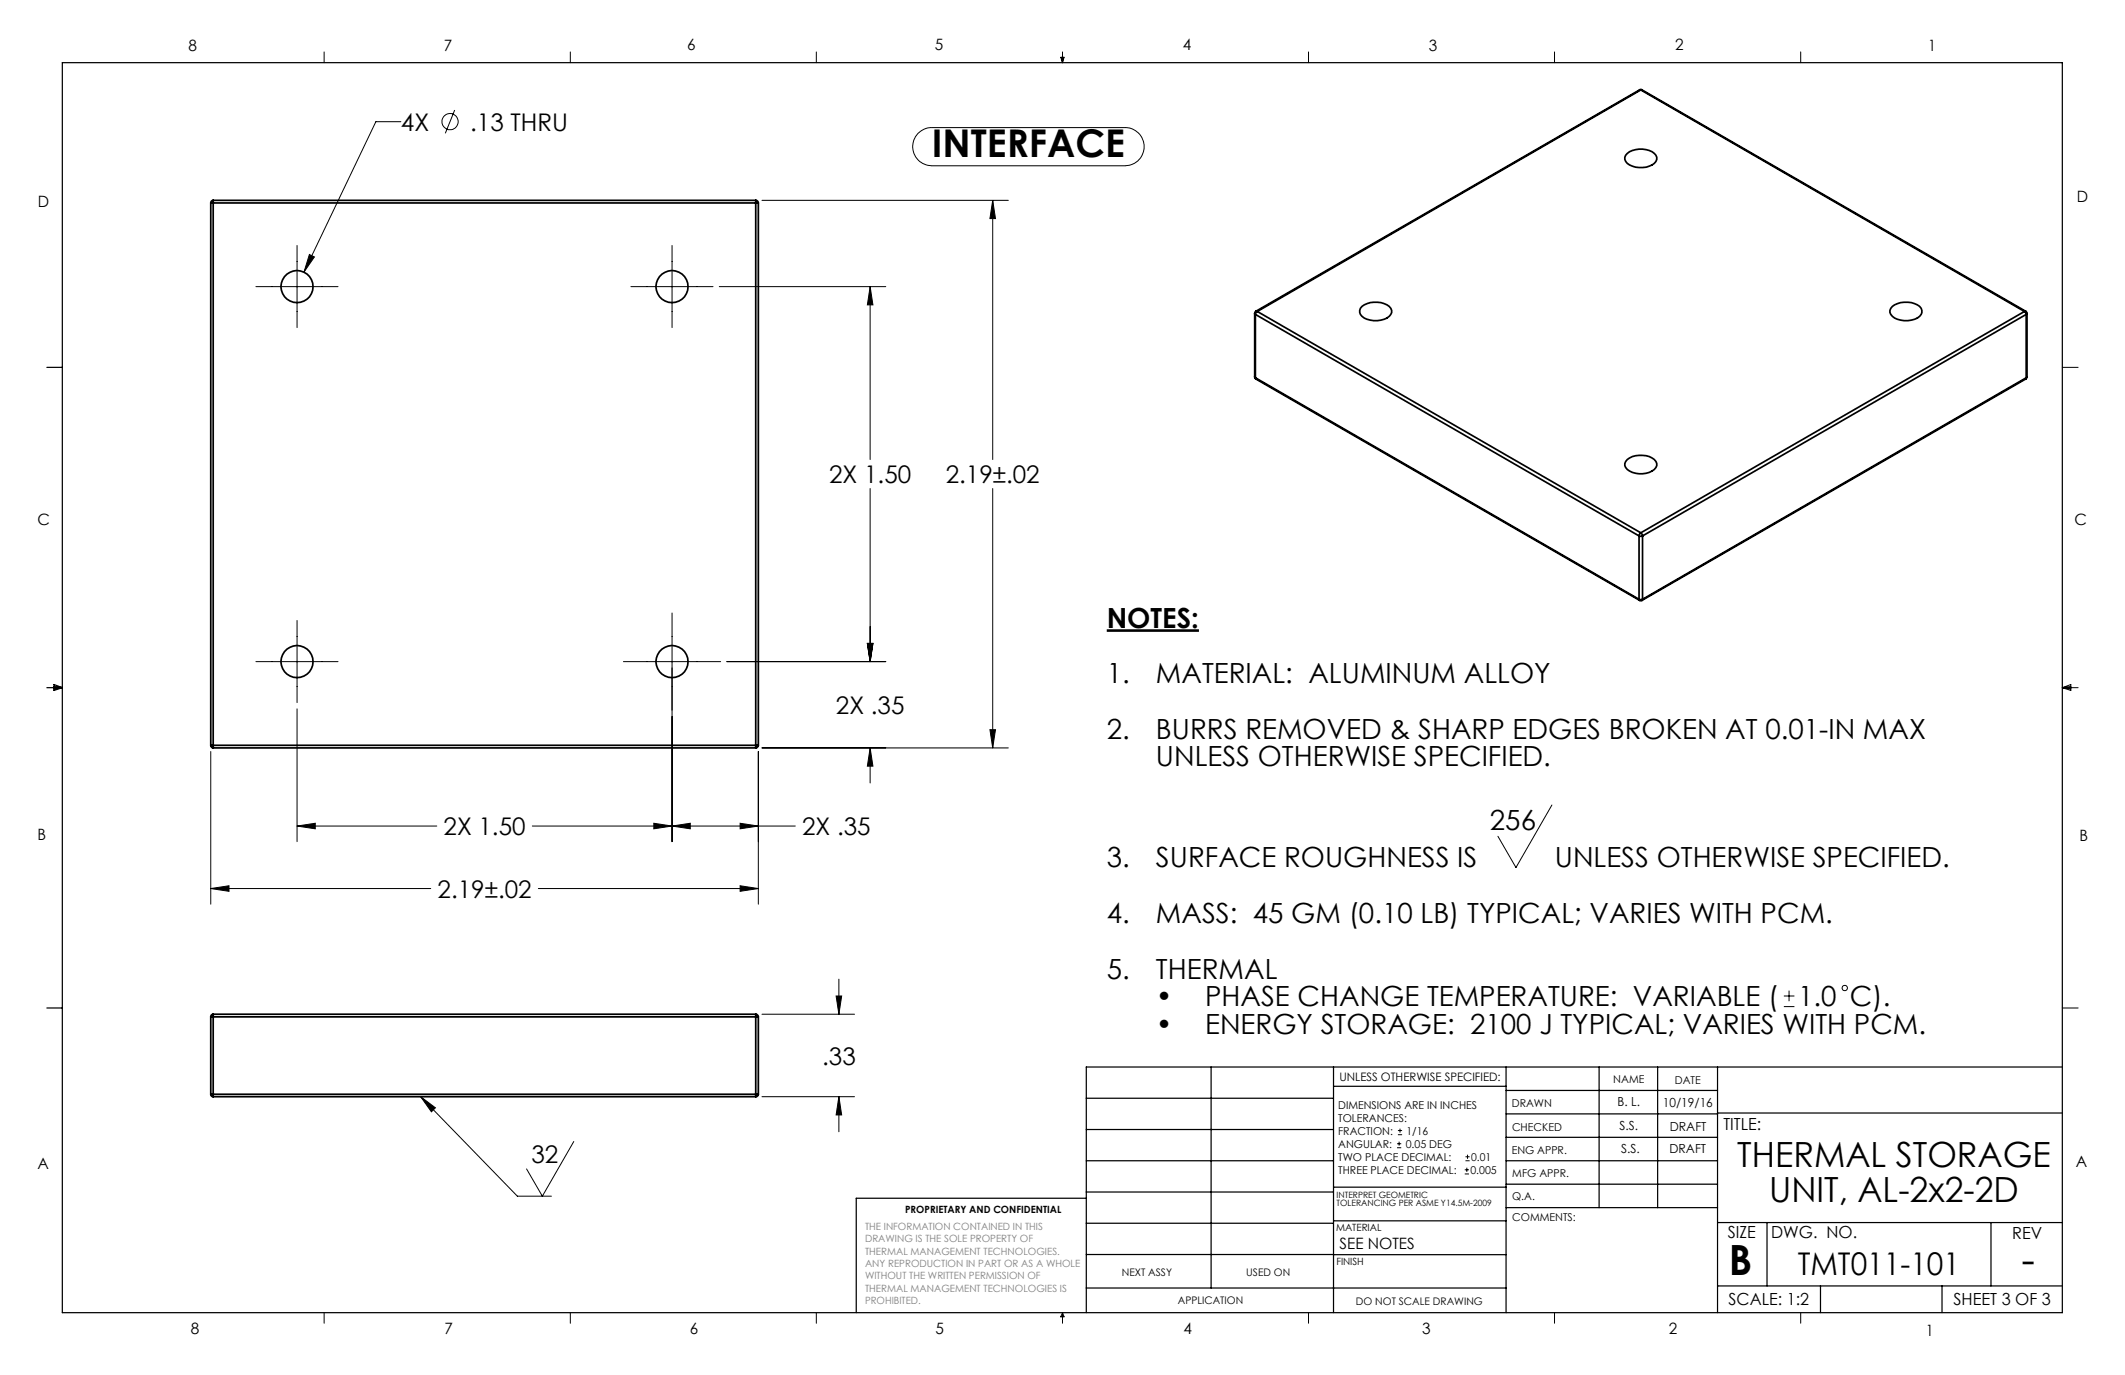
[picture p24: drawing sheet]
<svg xmlns="http://www.w3.org/2000/svg" width="432mm" height="279mm" viewBox="0 0 432 279" stroke-linecap="round" stroke-linejoin="round" font-family="sans-serif">
<defs><g id="words">
<g font-size="8.5">
<text x="351.3" y="259">B</text>
<text x="410.8" y="258.9">-</text>
</g>
<text font-size="7.8" x="189.4" y="32">INTERFACE</text>
<g font-size="7.1">
<text x="353" y="237.1">THERMAL STORAGE</text>
<text x="359.5" y="244.2">UNIT, AL-2x2-2D</text>
</g>
<text font-size="6.3" x="365.3" y="259">TMT011-101</text>
<g font-size="5.6">
<text x="224.9" y="127.5">NOTES:</text>
<text x="224.9" y="138.8">1.</text>
<text x="234.9" y="138.8">MATERIAL: ALUMINUM ALLOY</text>
<text x="224.9" y="150.1">2.</text>
<text x="234.9" y="150.1">BURRS REMOVED &amp; SHARP EDGES BROKEN AT 0.01-IN MAX</text>
<text x="234.9" y="155.7">UNLESS OTHERWISE SPECIFIED.</text>
<text x="302.8" y="168.7">256</text>
<text x="224.9" y="176.3">3.</text>
<text x="234.9" y="176.3">SURFACE ROUGHNESS IS</text>
<text x="315.9" y="176.3">UNLESS OTHERWISE SPECIFIED.</text>
<text x="224.9" y="187.6">4.</text>
<text x="234.9" y="187.6">MASS: 45 GM (0.10 LB) TYPICAL; VARIES WITH PCM.</text>
<text x="224.9" y="198.9">5.</text>
<text x="234.9" y="198.9">THERMAL</text>
<text x="234.9" y="204.5">•</text>
<text x="244.9" y="204.5">PHASE CHANGE TEMPERATURE: VARIABLE (</text>
<text x="365.4" y="204.5">1.0 C).</text>
<text x="234.9" y="210.1">•</text>
<text x="244.9" y="210.1">ENERGY STORAGE: 2100 J TYPICAL; VARIES WITH PCM.</text>
</g>
<g font-size="4.9">
<text x="81.5" y="26.6">4X</text>
<text x="95.6" y="26.6">.13 THRU</text>
<text x="168.5" y="98.2">2X 1.50</text>
<text x="192.2" y="98.2">2.19±.02</text>
<text x="169.9" y="145.1">2X .35</text>
<text x="90.1" y="169.7">2X 1.50</text>
<text x="163" y="169.7">2X .35</text>
<text x="88.9" y="182.4">2.19±.02</text>
<text x="167.1" y="216.3">.33</text>
<text x="108" y="236.4">32</text>
</g>
<g font-size="3.4">
<text x="350.2" y="229.5">TITLE:</text>
<text x="351.1" y="251.6">SIZE</text>
<text x="359.9" y="251.6">DWG. NO.</text>
<text x="408.9" y="251.7">REV</text>
<text x="351.2" y="265.2">SCALE: 1:2</text>
<text x="396.9" y="265.2">SHEET 3 OF 3</text>
</g>
<g font-size="3.2">
<text x="38.3" y="10.3">8</text>
<text x="90.2" y="10.3">7</text>
<text x="139.6" y="10.1">6</text>
<text x="189.9" y="10.1">5</text>
<text x="240.4" y="10.2">4</text>
<text x="290.4" y="10.3">3</text>
<text x="340.4" y="10.1">2</text>
<text x="391.8" y="10.3">1</text>
<text x="7.7" y="42">D</text>
<text x="422" y="41">D</text>
<text x="7.6" y="106.7">C</text>
<text x="421.5" y="106.7">C</text>
<text x="7.6" y="170.6">B</text>
<text x="422.5" y="170.9">B</text>
<text x="7.6" y="237.6">A</text>
<text x="421.8" y="237.1">A</text>
<text x="272.2" y="253.7">SEE NOTES</text>
<text x="38.8" y="271.1">8</text>
<text x="90.3" y="271.1">7</text>
<text x="140.2" y="271.1">6</text>
<text x="190.1" y="271.1">5</text>
<text x="240.5" y="271.1">4</text>
<text x="289" y="271.1">3</text>
<text x="339.1" y="271.1">2</text>
<text x="391.3" y="271.4">1</text>
</g>
<g font-size="2.5">
<text x="328.7" y="224.8">B. L.</text>
<text x="337.9" y="224.9">10/19/16</text>
<text x="329.1" y="229.6">S.S.</text>
<text x="339.3" y="229.7">DRAFT</text>
<text x="329.4" y="234.4">S.S.</text>
<text x="339.2" y="234.3">DRAFT</text>
</g>
<text font-size="2.4" x="272.2" y="219.7">UNLESS OTHERWISE SPECIFIED:</text>
<g font-size="2.2">
<text x="327.8" y="220.1">NAME</text>
<text x="340.3" y="220.2">DATE</text>
<text x="271.9" y="225.3">DIMENSIONS ARE IN INCHES</text>
<text x="271.9" y="227.9">TOLERANCES:</text>
<text x="307.2" y="224.9">DRAWN</text>
<text x="271.9" y="230.6">FRACTION:</text>
<text x="271.9" y="233.2">ANGULAR:</text>
<text x="285.6" y="233.2">0.05 DEG</text>
<text x="285.8" y="230.6">1/16</text>
<text x="307.3" y="229.8">CHECKED</text>
<text x="271.9" y="235.9">TWO PLACE DECIMAL:</text>
<text x="271.9" y="238.5">THREE PLACE DECIMAL:</text>
<text x="298.8" y="238.5">0.005</text>
<text x="298.9" y="235.9">0.01</text>
<text x="307.2" y="234.5">ENG APPR.</text>
<text x="307.3" y="239.2">MFG APPR.</text>
<text x="307.3" y="243.9">Q.A.</text>
<text x="307.3" y="248.1">COMMENTS:</text>
</g>
<g font-size="2.1">
<text x="227.9" y="259.2">NEXT ASSY</text>
<text x="253.3" y="259.2">USED ON</text>
<text x="239.4" y="265">APPLICATION</text>
<text x="275.5" y="265.1">DO NOT SCALE DRAWING</text>
</g>
<g font-size="2" fill="#808080">
<text x="175.8" y="249.9">THE INFORMATION CONTAINED IN THIS</text>
<text x="175.8" y="252.4">DRAWING IS THE SOLE PROPERTY OF</text>
<text x="175.8" y="254.9">THERMAL MANAGEMENT TECHNOLOGIES.</text>
<text x="175.8" y="257.4">ANY REPRODUCTION IN PART OR AS A WHOLE</text>
<text x="175.8" y="260">WITHOUT THE WRITTEN PERMISSION OF</text>
<text x="175.8" y="262.5">THERMAL MANAGEMENT TECHNOLOGIES IS</text>
<text x="175.8" y="265">PROHIBITED.</text>
</g>
<g font-size="2">
<text x="183.9" y="246.4">PROPRIETARY AND CONFIDENTIAL</text>
<text x="271.5" y="250.2">MATERIAL</text>
<text x="271.5" y="257">FINISH</text>
</g>
<g font-size="1.8">
<text x="271.6" y="243.4">INTERPRET GEOMETRIC</text>
<text x="271.6" y="245.2">TOLERANCING PER ASME Y14.5M-2009</text>
</g>
</g></defs>
<g fill="none" stroke="#000" stroke-width=".2">
<path d="M65.9 10.5v2.2M115.9 10.5v2.2M165.9 10.5v2.2M215.5 11.6h.7l-.3 1.1zM215.7 11.6l.2 1.1M215.9 10.5v2.2M216 11.6l-.1 1.1M265.9 10.5v2.2M315.9 10.5v2.2M365.9 10.5v2.2M81.5 24.7h-5.1l-14.6 30.6M92.4 22.4l-1.9 4.7"/>
<path d="M186.5 27.1l.3-.2a3.8 3.8 0 0 1 2.5-1h39.3a3.9 3.9 0 0 1 3.9 3.9 3.9 3.9 0 0 1-3.9 3.9h-39.3a3.9 3.9 0 0 1-3.5-2.4 3.9 3.9 0 0 1 .7-4.2zM52 58.2h16.7M60.4 49.9v16.7M62.9 51.7l1 .5-2.1 3.1zM128.2 58.2h16.7M136.6 49.9v16.7M146.2 58.2h33.8M154.8 40.7h50.1M176.8 58.2v35.2M176.8 58.2l.6 3.7h-1.2zM201.7 40.7v52.7M201.7 40.7l.6 3.7h-1.1z"/>
<path d="M419.1 74.6h3.2M176.8 99.3v35.1M201.7 99.3v52.7M52 134.4h16.7M60.4 126.1v16.7M126.7 134.4h19.7M136.6 124.6v46.4M147.7 134.4h32.3M176.2 130.7h1.2l-.6 3.7zM419.1 139.7h3.2M419.1 139.7l1.7-.6v1.2zM419.1 139.7l1.7 .3"/>
<path d="M420.8 139.5l-1.7 .2M42.8 152.7v31M60.4 144v27M154.1 152.7v31M154.8 152h50.1M176.8 152v7.1M176.8 152l.6 3.7h-1.2zM201.2 148.3h1.1l-.6 3.7zM60.4 167.9h28.4M60.4 167.9l3.7-.6v1.1zM108.2 167.9h53.4M132.9 167.3l3.7 .6-3.7 .5z"/>
<path d="M136.6 167.9l3.7-.6v1.1zM150.4 180l3.7 .6-3.7 .5zM150.4 167.3l3.7 .6-3.7 .5zM315.3 163.6l-7.3 12.7-3.6-6.4M42.8 180.6h44.7M42.8 180.6l3.7-.6v1.1zM109.4 180.6h44.7M170.5 199v7.1M154.8 206.1h18.8M169.9 202.4h1.1l-.5 3.7zM362.5 204.5h2.1M362.5 202.4h2.1"/>
<path d="M363.5 201.3v2.1M419.1 204.8h3.2M85.5 222.8l3 2.3-.8 .8zM85.5 222.8l19.6 20.3h6.9M116.6 232l-6.4 11.1-3.2-5.6M154.8 222.8h18.8M170.5 222.8v7.2M170.5 222.8l.5 3.8h-1.1zM283.9 233.2h.8M283.9 232.4h.8M284.1 230.6h.8M284.1 229.7h.8"/>
<path d="M284.3 232v.8M284.5 229.3v.9M297.6 238.5h.9M297.6 237.7h.9M297.8 235.9h.8M297.8 235.1h.8M298.1 237.3v.8M298.2 234.6v.9M65.9 266.7v2.2M115.9 266.7v2.2M165.9 266.7v2.2M215.9 266.7v2.2"/>
<path d="M215.9 266.7l.3 .9h-.7zM265.9 266.7v2.2M315.9 266.7v2.2M365.9 266.7v2.2"/>
<circle cx="91.5" cy="24.7" r="1.65"/>
<circle cx="374.8" cy="200.8" r=".54"/>
</g>
<path d="M224.9 128.1h18.7" fill="none" stroke="#000" stroke-width=".53"/>
<g fill="none" stroke="#000" stroke-width=".25">
<path d="M12.7 12.7h406.4v254h-406.4zM9.5 74.6h3.2M9.5 139.7h3.2M11 139.5l1.7 .2M11 139.1l1.7 .6-1.7 .6zM12.7 139.7l-1.7 .3M9.5 204.8h3.2M246.1 216.8v44.9M271 216.8v49.9M306 216.8v49.9M324.9 216.8v28.6M336.8 216.8v28.6"/>
<path d="M349 216.8v49.9M419.1 216.8h-198.4v49.9M220.7 235.9h50.3M220.7 229.5h50.3M220.7 223.2h50.3M271 220.7h35M306 231.1h43M306 226.3h43M306 221.6h43M306 235.9h43M349 226.2h70.1M220.7 248.6h50.3"/>
<path d="M220.7 242.2h50.3M220.7 254.9h50.3M220.7 243.5h-46.7v23.2M271 255h35M271 248.1h35M271 241.2h35M306 245.4h43M306 240.6h43M349 248.4h70.1M359.1 248.4v12.9M404.6 248.4v12.9M220.7 261.7h85.3"/>
<path d="M349 261.3h70.1M369.9 261.3v5.4M394.6 261.3v5.4"/>
</g>
<g fill="#000">
<path d="M85.5 222.8l3 2.3-.8 .8z"/>
<path d="M169.9 202.4h1.1l-.5 3.7zM170.5 222.8l.5 3.8h-1.1zM201.7 40.7l.6 3.7h-1.1zM201.2 148.3h1.1l-.6 3.7zM150.4 180l3.7 .6-3.7 .5zM42.8 180.6l3.7-.6v1.1zM60.4 167.9l3.7-.6v1.1zM132.9 167.3l3.7 .6-3.7 .5zM176.2 130.7h1.2l-.6 3.7zM176.8 58.2l.6 3.7h-1.2zM176.8 152l.6 3.7h-1.2zM176.2 130.7h1.2l-.6 3.7zM150.4 167.3l3.7 .6-3.7 .5zM136.6 167.9l3.7-.6v1.1zM62.9 51.7l-1.1 3.6 2.1-3.1z"/>
</g>
<g fill="none" stroke="#000" stroke-width=".35">
<path d="M333.2 18.3h.5M333.2 18.3h.2M333.2 18.3l-78 45M333.4 18.3h.3M333.4 18.3l-77.9 45M333.4 18.3l78 45M333.7 18.3l77.9 45M330.7 31.2a4.5 4.5 0 0 1 5.8 .3 1.59 1.59 0 0 1-1.4 2.3 4.3 4.3 0 0 1-4.8-1 1.19 1.19 0 0 1 .4-1.6zM42.8 41.2h.5M42.8 41.2v110.2M43.3 40.7a.49 .49 0 0 0-.5 .5M43.3 40.7v.5"/>
<path d="M43.3 41.2v110.2M43.3 40.7h110.3M43.3 41.2h110.3M153.6 40.7l.3 .2 .2 .3M153.6 41.2h.5M153.6 40.7v.5M153.6 41.2v110.2M154.1 41.2v110.2M255 76.6l.2 .4M255 63.7l.1 .2M255 76.6l.1 .2M255 63.7v12.9"/>
<path d="M255.1 76.8l.1 .2M255.1 63.9l78 45M255.1 76.8l78 45M255.1 63.9v12.9M255.2 63.3l-.2 .4M255.2 63.3h.3M255.2 77l78 45M255.5 63.3l-.3 .2-.1 .4M255.5 63.3l77.9 45M276.8 62.3a4.6 4.6 0 0 1 5.8 .4 1.61 1.61 0 0 1-1.3 2.2 4.5 4.5 0 0 1-4.9-1 1.3 1.3 0 0 1 .4-1.6zM384.5 62.3a4.6 4.6 0 0 1 5.9 .4 1.61 1.61 0 0 1-1.4 2.2 4.5 4.5 0 0 1-4.8-1 1.2 1.2 0 0 1 .3-1.6zM411.4 63.3l.3 .6"/>
<path d="M411.4 63.3l-78 45M411.6 63.3l.3 .4M411.6 63.3h-.2M411.6 77l-77.9 45M411.7 76.8l-.1 .2M411.7 63.9l-77.9 45M411.7 63.9v12.9M411.7 76.8l-77.9 45M411.9 76.6l-.3 .4M411.9 63.7l-.2 .2M411.9 76.6l-.2 .2M411.9 63.7v12.9"/>
<path d="M330.7 93.4a4.6 4.6 0 0 1 5.8 .4 1.31 1.31 0 0 1-.8 1.9 4.5 4.5 0 0 1-5.4-.7 1.2 1.2 0 0 1 .4-1.6zM333.1 108.9h.7M333.1 108.9v12.9M333.4 108.3l-.3 .6M333.4 108.3l.4 .6M333.8 108.9v12.9M333.1 121.8h.7M333.1 121.8l.1 .2M333.2 122h.5M333.8 121.8l-.1 .2M42.8 151.4h.5M42.8 151.4l.2 .4 .3 .2"/>
<path d="M43.3 151.4v.6M43.3 151.4h110.3M43.3 152h110.3M153.6 151.4h.5M153.6 151.4v.6M154.1 151.4l-.1 .3-.4 .3M42.8 206.6h.5M42.8 206.6v15.8M43.3 206.1a.49 .49 0 0 0-.5 .5M43.3 206.1v.5M43.3 206.6h110.3M43.3 206.6v15.8"/>
<path d="M43.3 206.1h110.3M153.6 206.6h.5M153.6 206.1v.5M153.6 206.1l.3 .1 .2 .4M153.6 206.6v15.8M154.1 206.6v15.8M42.8 222.4h.5M42.8 222.4l.2 .3 .3 .1M43.3 222.4v.4M43.3 222.4h110.3M43.3 222.8h110.3M153.6 222.4h.5"/>
<path d="M153.6 222.4v.4M154.1 222.4l-.3 .4h-.2"/>
<circle cx="60.4" cy="58.2" r="3.3"/>
<circle cx="136.6" cy="58.2" r="3.3"/>
<circle cx="60.4" cy="134.4" r="3.3"/>
<circle cx="136.6" cy="134.4" r="3.3"/>
</g>
<use href="#words"/>
</svg>
